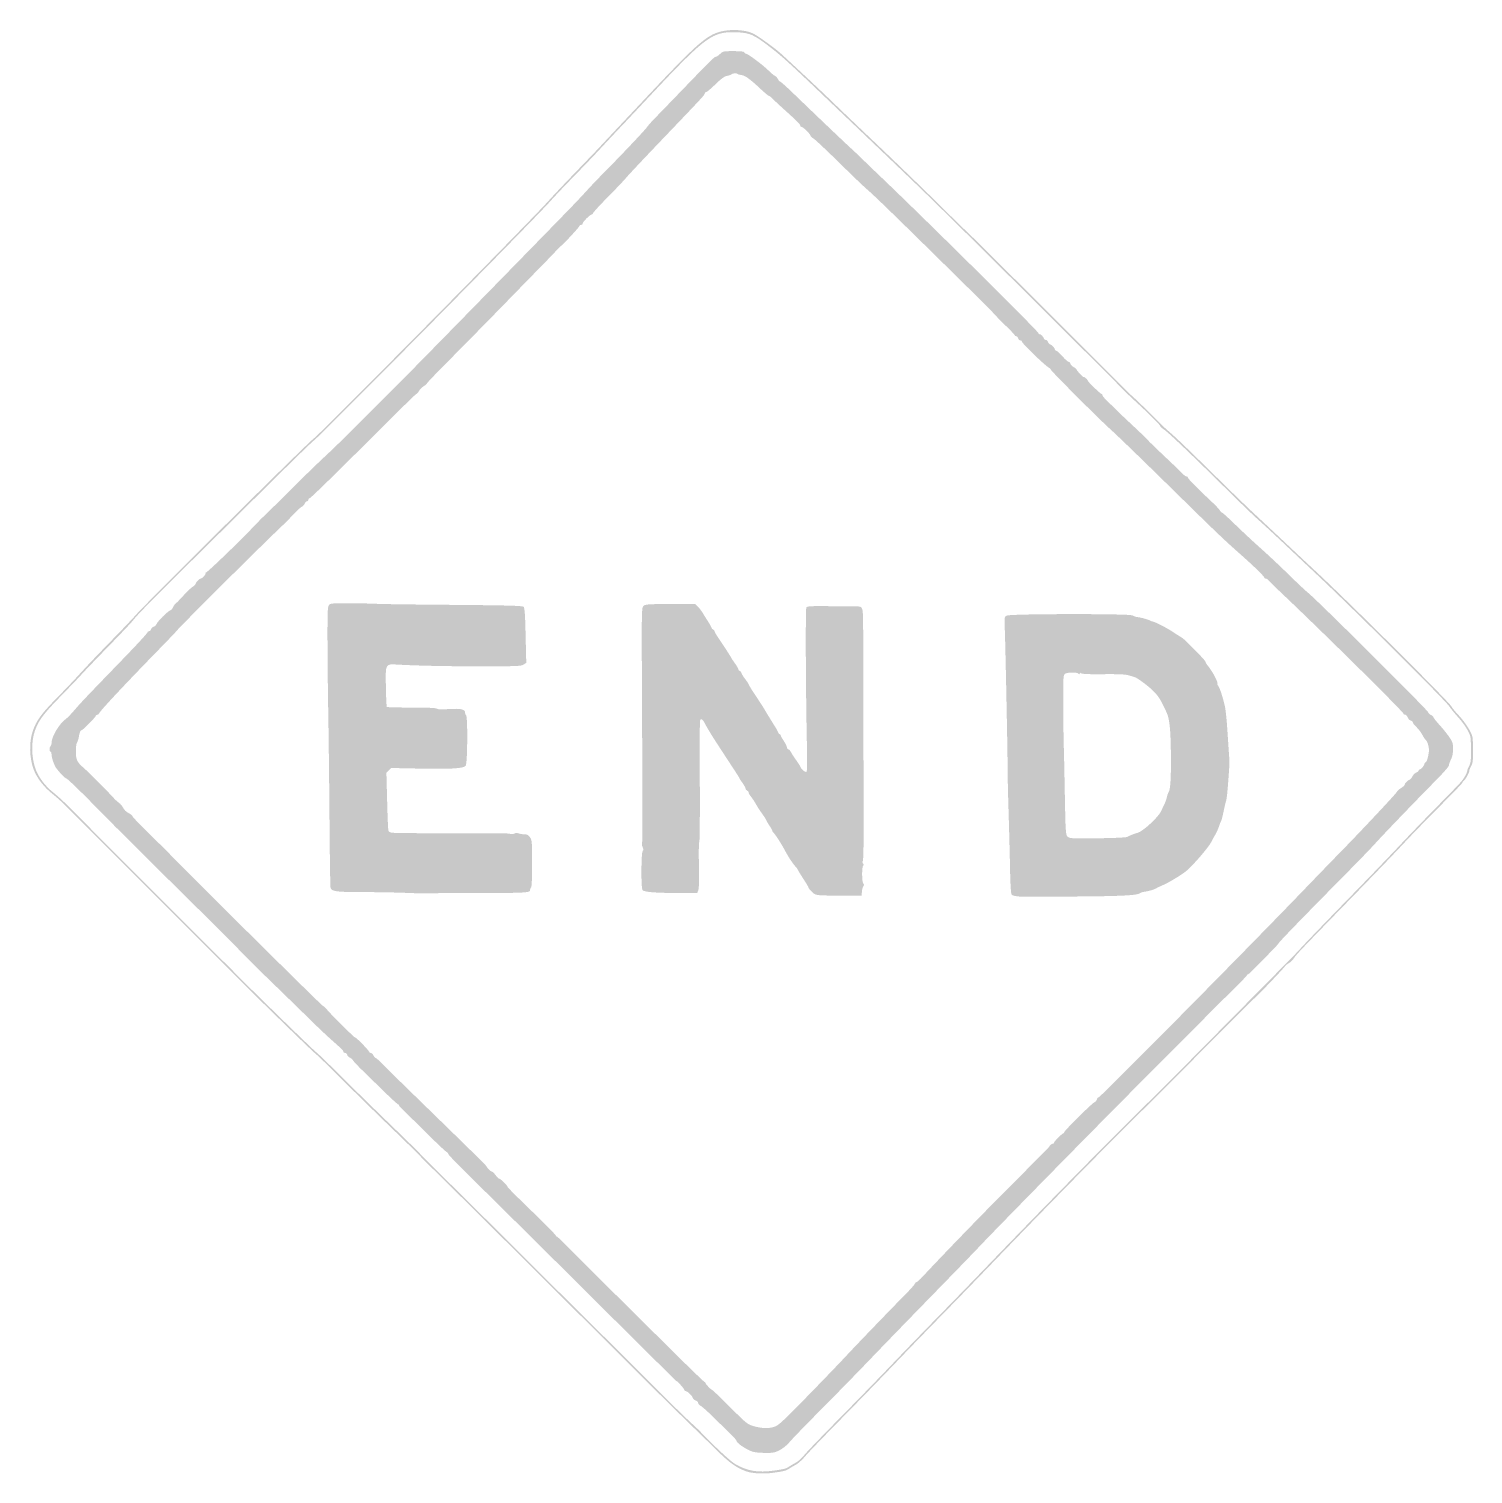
# Model space of a CAD drawing. Header units: inches. Extents: x -21.2 to 21.2, y -21.2 to 21.2.
import ezdxf

# ---------------------------------------------------------------- set-up
doc = ezdxf.new("R2010")
doc.units = ezdxf.units.IN
doc.header["$MEASUREMENT"] = 0

msp = doc.modelspace()

# ---------------------------------------------------------------- hatches: boundary and pattern name
h = msp.add_hatch(color=7)
edge = h.paths.add_edge_path()
edge.add_spline(control_points=[(-0.157, -21.147), (-0.447, -21.046), (-0.65, -20.901), (-1.052, -20.503), (-1.273, -20.285), (-1.484, -20.078), (-1.522, -20.042), (-1.56, -20.006), (-1.651, -19.917), (-1.725, -19.845), (-1.799, -19.772), (-2.024, -19.553), (-2.225, -19.357), (-2.426, -19.161), (-2.884, -18.707), (-3.243, -18.348), (-3.601, -17.99), (-4.234, -17.359), (-4.649, -16.947), (-5.064, -16.535), (-6.033, -15.57), (-6.802, -14.804), (-7.572, -14.037), (-8.534, -13.082), (-8.942, -12.681), (-9.349, -12.28), (-9.725, -11.905), (-9.778, -11.848), (-9.83, -11.79), (-10.205, -11.423), (-10.611, -11.031), (-11.017, -10.64), (-11.666, -10.003), (-12.054, -9.616), (-12.442, -9.229), (-12.778, -8.901), (-12.802, -8.888), (-12.849, -8.862), (-14.442, -7.314), (-14.998, -6.753), (-15.542, -6.206), (-16.322, -5.426), (-18.211, -3.54), (-19.168, -2.585), (-20.034, -1.717), (-20.135, -1.612), (-20.236, -1.507), (-20.425, -1.336), (-20.555, -1.233), (-20.797, -1.041), (-21.006, -0.771), (-21.099, -0.53), (-21.231, -0.186), (-21.243, 0.293), (-21.126, 0.619), (-21.018, 0.923), (-20.881, 1.113), (-20.456, 1.547), (-20.231, 1.776), (-19.944, 2.076), (-19.819, 2.213), (-19.502, 2.56), (-19.314, 2.758), (-18.75, 3.338), (-18.479, 3.615), (-18.184, 3.927), (-18.092, 4.031), (-17.75, 4.417), (-13.012, 9.116), (-12.873, 9.207), (-12.714, 9.311), (-6.41, 15.692), (-5.955, 16.21), (-5.855, 16.324), (-5.5, 16.699), (-5.167, 17.044), (-4.834, 17.39), (-4.52, 17.717), (-4.47, 17.771), (-4.42, 17.826), (-4.207, 18.053), (-3.997, 18.277), (-3.787, 18.5), (-3.358, 18.956), (-3.045, 19.289), (-1.622, 20.802), (-1.33, 21.059), (-0.909, 21.168), (-0.615, 21.245), (-0.18, 21.219), (0.035, 21.112), (0.2, 21.03), (0.703, 20.664), (0.885, 20.495), (0.94, 20.443), (1.217, 20.186), (1.5, 19.923), (1.783, 19.66), (2.179, 19.285), (2.379, 19.091), (2.579, 18.897), (3.193, 18.31), (3.743, 17.788), (4.293, 17.265), (5.086, 16.497), (5.506, 16.081), (5.926, 15.665), (6.283, 15.316), (6.299, 15.307), (6.335, 15.284), (10.73, 10.907), (10.898, 10.726), (10.967, 10.652), (11.101, 10.523), (11.195, 10.44), (11.336, 10.315), (11.965, 9.701), (12.076, 9.58), (12.093, 9.561), (12.188, 9.475), (12.289, 9.387), (12.501, 9.202), (12.878, 8.839), (13.784, 7.946), (14.145, 7.591), (14.576, 7.175), (14.741, 7.021), (14.906, 6.868), (15.317, 6.484), (15.653, 6.167), (15.989, 5.85), (16.411, 5.455), (16.59, 5.288), (17.575, 4.372), (20.492, 1.466), (20.562, 1.332), (20.584, 1.289), (20.673, 1.18), (20.759, 1.089), (20.962, 0.876), (21.157, 0.57), (21.18, 0.429), (21.189, 0.368), (21.197, 0.175), (21.197, 0), (21.196, -0.257), (21.185, -0.339), (21.138, -0.424), (21.106, -0.483), (21.082, -0.541), (21.086, -0.554), (21.096, -0.59), (20.981, -0.802), (20.928, -0.847), (20.901, -0.868), (20.88, -0.897), (20.88, -0.911), (20.88, -0.925), (20.59, -1.227), (20.235, -1.582), (19.88, -1.937), (19.373, -2.459), (19.109, -2.743), (18.844, -3.026), (18.176, -3.721), (17.623, -4.288), (16.128, -5.823), (15.996, -5.962), (15.935, -6.062), (15.904, -6.113), (15.831, -6.182), (15.773, -6.217), (15.715, -6.251), (15.667, -6.29), (15.667, -6.303), (15.667, -6.327), (14.841, -7.192), (14.759, -7.254), (14.712, -7.289), (13.296, -8.709), (12.669, -9.349), (12.473, -9.549), (11.877, -10.142), (11.344, -10.667), (10.404, -11.593), (8.469, -13.565), (6.986, -15.108), (6.586, -15.524), (5.938, -16.192), (5.546, -16.592), (5.154, -16.992), (4.54, -17.626), (4.182, -18.001), (3.824, -18.376), (3.122, -19.099), (2.622, -19.607), (2.121, -20.115), (1.646, -20.61), (1.566, -20.706), (1.486, -20.802), (1.37, -20.908), (1.309, -20.942), (1.247, -20.976), (1.154, -21.031), (1.101, -21.064), (0.996, -21.131), (0.963, -21.139), (0.645, -21.185), (0.358, -21.226), (0.025, -21.21), (-0.157, -21.147)], knot_values=[0, 0, 0, 0, 1, 1, 1, 2, 2, 2, 3, 3, 3, 4, 4, 4, 5, 5, 5, 6, 6, 6, 7, 7, 7, 8, 8, 8, 9, 9, 9, 10, 10, 10, 11, 11, 11, 12, 12, 12, 13, 13, 13, 14, 14, 14, 15, 15, 15, 16, 16, 16, 17, 17, 17, 18, 18, 18, 19, 19, 19, 20, 20, 20, 21, 21, 21, 22, 22, 22, 23, 23, 23, 24, 24, 24, 25, 25, 25, 26, 26, 26, 27, 27, 27, 28, 28, 28, 29, 29, 29, 30, 30, 30, 31, 31, 31, 32, 32, 32, 33, 33, 33, 34, 34, 34, 35, 35, 35, 36, 36, 36, 37, 37, 37, 38, 38, 38, 39, 39, 39, 40, 40, 40, 41, 41, 41, 42, 42, 42, 43, 43, 43, 44, 44, 44, 45, 45, 45, 46, 46, 46, 47, 47, 47, 48, 48, 48, 49, 49, 49, 50, 50, 50, 51, 51, 51, 52, 52, 52, 53, 53, 53, 54, 54, 54, 55, 55, 55, 56, 56, 56, 57, 57, 57, 58, 58, 58, 59, 59, 59, 60, 60, 60, 61, 61, 61, 62, 62, 62, 63, 63, 63, 64, 64, 64, 65, 65, 65, 66, 66, 66, 67, 67, 67, 68, 68, 68, 69, 69, 69, 70, 70, 70, 70], degree=3, periodic=0)
edge = h.paths.add_edge_path(flags=0)
edge.add_spline(control_points=[(0.645, -21.124), (0.963, -21.079), (0.996, -21.07), (1.101, -21.003), (1.154, -20.97), (1.246, -20.916), (1.307, -20.882), (1.367, -20.849), (1.475, -20.75), (1.547, -20.662), (1.619, -20.573), (2.082, -20.092), (2.575, -19.592), (3.068, -19.092), (3.764, -18.376), (4.122, -18.001), (4.479, -17.626), (5.093, -16.992), (5.485, -16.592), (5.878, -16.192), (6.525, -15.524), (6.925, -15.108), (8.343, -13.631), (10.328, -11.608), (11.317, -10.633), (11.868, -10.089), (12.337, -9.626), (12.359, -9.603), (12.399, -9.56), (15.484, -6.439), (15.658, -6.264), (15.712, -6.211), (15.783, -6.14), (15.817, -6.106), (15.851, -6.073), (16.018, -5.896), (16.188, -5.712), (16.359, -5.529), (16.964, -4.902), (17.532, -4.318), (18.101, -3.735), (18.783, -3.026), (19.048, -2.743), (19.314, -2.459), (19.813, -1.941), (20.158, -1.591), (20.504, -1.241), (20.819, -0.914), (20.859, -0.864), (20.944, -0.758), (21.035, -0.588), (21.025, -0.554), (21.022, -0.541), (21.045, -0.483), (21.077, -0.424), (21.124, -0.339), (21.136, -0.257), (21.136, 0), (21.137, 0.175), (21.129, 0.368), (21.119, 0.43), (21.096, 0.571), (20.945, 0.812), (20.735, 1.042), (20.646, 1.14), (20.541, 1.27), (20.502, 1.33), (20.385, 1.512), (17.603, 4.279), (16.516, 5.295), (16.391, 5.412), (16.016, 5.765), (15.683, 6.08), (15.349, 6.395), (14.988, 6.73), (14.88, 6.824), (14.771, 6.918), (14.328, 7.346), (13.895, 7.775), (12.884, 8.774), (12.245, 9.382), (12.109, 9.475), (12.049, 9.515), (12.001, 9.561), (12.001, 9.576), (12.001, 9.609), (11.675, 9.933), (11.286, 10.288), (11.14, 10.422), (10.951, 10.604), (10.867, 10.693), (10.652, 10.918), (6.488, 15.063), (5.715, 15.82), (4.74, 16.775), (5.093, 16.436), (2.152, 19.243), (1.06, 20.285), (0.885, 20.444), (0.485, 20.75), (0.064, 21.073), (-0.063, 21.129), (-0.419, 21.145), (-1.15, 21.18), (-1.337, 21.044), (-2.982, 19.289), (-3.294, 18.956), (-3.711, 18.512), (-3.909, 18.304), (-4.106, 18.096), (-4.361, 17.823), (-4.476, 17.698), (-4.59, 17.573), (-4.917, 17.232), (-5.201, 16.94), (-5.486, 16.649), (-5.799, 16.319), (-5.897, 16.207), (-6.363, 15.678), (-12.709, 9.254), (-12.87, 9.148), (-12.915, 9.119), (-13.595, 8.456), (-14.38, 7.676), (-15.166, 6.896), (-16.176, 5.897), (-16.625, 5.455), (-17.51, 4.585), (-18.11, 3.971), (-18.183, 3.862), (-18.208, 3.824), (-18.522, 3.493), (-18.88, 3.125), (-19.238, 2.758), (-19.596, 2.385), (-19.675, 2.297), (-19.753, 2.209), (-20.04, 1.909), (-20.311, 1.631), (-20.82, 1.11), (-20.956, 0.927), (-21.066, 0.619), (-21.182, 0.293), (-21.171, -0.186), (-21.038, -0.53), (-20.952, -0.753), (-20.754, -1.015), (-20.549, -1.176), (-20.439, -1.262), (-20.244, -1.439), (-20.115, -1.568), (-19.986, -1.697), (-19.358, -2.328), (-18.72, -2.97), (-18.082, -3.612), (-17.049, -4.645), (-16.424, -5.265), (-15.8, -5.886), (-15.192, -6.493), (-15.073, -6.614), (-14.658, -7.038), (-12.845, -8.803), (-12.798, -8.83), (-12.772, -8.844), (-12.447, -9.158), (-12.077, -9.527), (-11.707, -9.896), (-11.058, -10.532), (-10.635, -10.94), (-10.212, -11.348), (-9.811, -11.742), (-9.744, -11.815), (-9.677, -11.889), (-9.302, -12.264), (-8.911, -12.649), (-8.52, -13.034), (-7.57, -13.976), (-6.801, -14.743), (-6.032, -15.51), (-5.05, -16.487), (-4.618, -16.914), (-4.187, -17.341), (-3.557, -17.968), (-3.219, -18.308), (-2.525, -19.005), (-1.925, -19.594), (-1.725, -19.774), (-1.652, -19.841), (-1.564, -19.924), (-1.53, -19.959), (-1.098, -20.412), (-0.621, -20.855), (-0.477, -20.937), (-0.125, -21.137), (0.189, -21.189), (0.645, -21.124)], knot_values=[0, 0, 0, 0, 1, 1, 1, 2, 2, 2, 3, 3, 3, 4, 4, 4, 5, 5, 5, 6, 6, 6, 7, 7, 7, 8, 8, 8, 9, 9, 9, 10, 10, 10, 11, 11, 11, 12, 12, 12, 13, 13, 13, 14, 14, 14, 15, 15, 15, 16, 16, 16, 17, 17, 17, 18, 18, 18, 19, 19, 19, 20, 20, 20, 21, 21, 21, 22, 22, 22, 23, 23, 23, 24, 24, 24, 25, 25, 25, 26, 26, 26, 27, 27, 27, 28, 28, 28, 29, 29, 29, 30, 30, 30, 31, 31, 31, 32, 32, 32, 33, 33, 33, 34, 34, 34, 35, 35, 35, 36, 36, 36, 37, 37, 37, 38, 38, 38, 39, 39, 39, 40, 40, 40, 41, 41, 41, 42, 42, 42, 43, 43, 43, 44, 44, 44, 45, 45, 45, 46, 46, 46, 47, 47, 47, 48, 48, 48, 49, 49, 49, 50, 50, 50, 51, 51, 51, 52, 52, 52, 53, 53, 53, 54, 54, 54, 55, 55, 55, 56, 56, 56, 57, 57, 57, 58, 58, 58, 59, 59, 59, 60, 60, 60, 61, 61, 61, 62, 62, 62, 63, 63, 63, 64, 64, 64, 65, 65, 65, 65], degree=3, periodic=0)
h = msp.add_hatch(color=7)
edge = h.paths.add_edge_path()
edge.add_spline(control_points=[(0.015, -20.565), (-0.21, -20.478), (-0.455, -20.306), (-0.455, -20.235), (-0.455, -20.22), (-0.581, -20.086), (-0.735, -19.937), (-0.889, -19.788), (-1.111, -19.572), (-1.227, -19.458), (-1.344, -19.344), (-1.47, -19.235), (-1.508, -19.216), (-1.545, -19.196), (-1.576, -19.16), (-1.576, -19.136), (-1.576, -19.111), (-1.61, -19.077), (-1.652, -19.062), (-1.693, -19.046), (-1.727, -19.018), (-1.727, -18.999), (-1.727, -18.951), (-1.886, -18.789), (-1.933, -18.789), (-1.954, -18.789), (-1.98, -18.765), (-1.991, -18.736), (-2.009, -18.687), (-2.194, -18.486), (-2.221, -18.486), (-2.227, -18.486), (-3.336, -17.388), (-4.685, -16.045), (-6.033, -14.703), (-7.536, -13.214), (-8.023, -12.736), (-8.511, -12.258), (-8.91, -11.851), (-8.91, -11.831), (-8.91, -11.812), (-8.945, -11.772), (-8.988, -11.744), (-9.03, -11.716), (-9.294, -11.466), (-9.573, -11.188), (-9.853, -10.91), (-10.145, -10.623), (-10.223, -10.551), (-10.3, -10.478), (-10.364, -10.407), (-10.364, -10.392), (-10.364, -10.377), (-10.375, -10.364), (-10.389, -10.364), (-10.403, -10.364), (-10.586, -10.197), (-10.795, -9.993), (-11.004, -9.789), (-11.289, -9.511), (-11.429, -9.375), (-11.568, -9.24), (-11.697, -9.104), (-11.715, -9.072), (-11.733, -9.041), (-11.777, -9.003), (-11.812, -8.986), (-11.847, -8.97), (-11.882, -8.933), (-11.89, -8.903), (-11.898, -8.873), (-11.926, -8.849), (-11.952, -8.849), (-11.979, -8.849), (-12.001, -8.833), (-12.001, -8.815), (-12.001, -8.778), (-12.009, -8.769), (-12.379, -8.44), (-12.51, -8.324), (-12.789, -8.058), (-13.001, -7.849), (-13.212, -7.641), (-13.702, -7.163), (-14.089, -6.788), (-14.477, -6.413), (-14.816, -6.079), (-14.844, -6.046), (-14.915, -5.961), (-16.337, -4.541), (-17.153, -3.74), (-17.528, -3.372), (-17.952, -2.949), (-18.096, -2.801), (-18.241, -2.652), (-18.418, -2.476), (-18.49, -2.409), (-18.563, -2.342), (-18.943, -1.96), (-19.334, -1.56), (-19.726, -1.16), (-20.085, -0.813), (-20.132, -0.789), (-20.21, -0.749), (-20.273, -0.686), (-20.431, -0.491), (-20.494, -0.414), (-20.577, -0.176), (-20.577, -0.075), (-20.577, -0.034), (-20.59, 0), (-20.607, 0), (-20.647, 0), (-20.647, 0.142), (-20.607, 0.167), (-20.59, 0.177), (-20.577, 0.224), (-20.577, 0.271), (-20.577, 0.445), (-20.337, 0.846), (-20.166, 0.958), (-20.125, 0.986), (-20.007, 1.105), (-19.906, 1.224), (-19.714, 1.448), (-19.588, 1.581), (-18.455, 2.752), (-18.08, 3.14), (-17.769, 3.477), (-17.764, 3.502), (-17.758, 3.526), (-17.735, 3.546), (-17.713, 3.546), (-17.69, 3.546), (-17.663, 3.571), (-17.653, 3.603), (-17.643, 3.635), (-17.609, 3.667), (-17.576, 3.676), (-17.543, 3.684), (-17.504, 3.723), (-17.488, 3.762), (-17.455, 3.844), (-17.163, 4.131), (-17.084, 4.161), (-17.054, 4.172), (-17.018, 4.214), (-17.002, 4.255), (-16.987, 4.295), (-16.956, 4.34), (-16.934, 4.354), (-16.913, 4.368), (-16.808, 4.474), (-16.702, 4.591), (-16.596, 4.708), (-16.473, 4.825), (-16.429, 4.851), (-16.385, 4.878), (-16.349, 4.912), (-16.349, 4.927), (-16.348, 4.969), (-16.235, 5.091), (-16.196, 5.091), (-16.149, 5.091), (-16.026, 5.228), (-16.051, 5.253), (-16.062, 5.264), (-16.055, 5.273), (-16.035, 5.273), (-15.996, 5.273), (-14.974, 6.259), (-14.653, 6.606), (-14.552, 6.714), (-14.348, 6.919), (-14.199, 7.061), (-14.05, 7.203), (-13.696, 7.552), (-13.411, 7.838), (-13.127, 8.123), (-12.717, 8.52), (-12.501, 8.72), (-12.284, 8.92), (-11.698, 9.496), (-11.198, 10.001), (-10.698, 10.505), (-10.231, 10.974), (-10.16, 11.043), (-9.992, 11.205), (-5.542, 15.756), (-5.223, 16.092), (-5.088, 16.233), (-4.897, 16.438), (-4.8, 16.545), (-4.702, 16.653), (-4.492, 16.872), (-4.334, 17.032), (-3.835, 17.534), (-3.11, 18.302), (-3.077, 18.361), (-3.06, 18.393), (-2.928, 18.54), (-2.783, 18.687), (-2.639, 18.835), (-2.298, 19.187), (-2.026, 19.47), (-1.204, 20.323), (-1.1, 20.425), (-1.059, 20.425), (-1.037, 20.425), (-0.979, 20.463), (-0.932, 20.509), (-0.848, 20.588), (-0.831, 20.592), (-0.539, 20.592), (-0.321, 20.592), (-0.229, 20.581), (-0.22, 20.554), (-0.213, 20.533), (-0.189, 20.516), (-0.167, 20.516), (-0.114, 20.516), (0.346, 20.171), (0.499, 20.016), (0.565, 19.949), (0.647, 19.881), (0.681, 19.864), (0.715, 19.847), (0.756, 19.803), (0.772, 19.766), (0.789, 19.728), (0.815, 19.698), (0.831, 19.698), (0.847, 19.698), (1.005, 19.558), (1.183, 19.387), (1.953, 18.645), (2.728, 17.906), (2.924, 17.728), (3.041, 17.621), (3.197, 17.473), (3.271, 17.399), (3.345, 17.325), (3.564, 17.114), (3.756, 16.931), (5.078, 15.672), (8.425, 12.355), (8.425, 12.303), (8.425, 12.287), (8.439, 12.273), (8.457, 12.273), (8.499, 12.273), (8.559, 12.212), (8.585, 12.143), (8.597, 12.112), (8.62, 12.096), (8.636, 12.106), (8.653, 12.117), (8.683, 12.09), (8.702, 12.048), (8.722, 12.005), (8.753, 11.97), (8.771, 11.97), (8.811, 11.97), (8.91, 11.862), (8.91, 11.818), (8.91, 11.802), (8.927, 11.788), (8.947, 11.788), (8.968, 11.788), (9.051, 11.713), (9.131, 11.621), (9.211, 11.53), (9.297, 11.455), (9.321, 11.455), (9.345, 11.455), (9.364, 11.434), (9.364, 11.408), (9.364, 11.382), (9.405, 11.338), (9.455, 11.31), (9.505, 11.281), (9.546, 11.247), (9.546, 11.234), (9.546, 11.221), (9.594, 11.161), (9.652, 11.1), (9.71, 11.04), (9.758, 11), (9.758, 11.011), (9.758, 11.021), (9.785, 11.007), (9.819, 10.978), (9.852, 10.95), (9.879, 10.916), (9.879, 10.902), (9.879, 10.872), (10.25, 10.516), (10.281, 10.516), (10.293, 10.516), (10.304, 10.499), (10.304, 10.478), (10.304, 10.457), (10.396, 10.353), (10.508, 10.248), (10.621, 10.142), (10.733, 10.033), (10.758, 10.007), (10.783, 9.98), (10.877, 9.889), (10.966, 9.805), (11.4, 9.398), (11.502, 9.301), (11.522, 9.28), (11.534, 9.268), (11.597, 9.203), (11.661, 9.137), (11.725, 9.07), (11.959, 8.845), (12.18, 8.637), (12.402, 8.428), (12.618, 8.22), (12.661, 8.175), (12.703, 8.129), (12.756, 8.091), (12.778, 8.091), (12.801, 8.091), (12.819, 8.076), (12.819, 8.056), (12.819, 8.025), (13.08, 7.76), (13.557, 7.31), (13.651, 7.221), (13.742, 7.122), (13.759, 7.09), (13.776, 7.057), (13.803, 7.031), (13.819, 7.031), (13.834, 7.031), (14.014, 6.867), (14.219, 6.667), (14.424, 6.468), (14.755, 6.159), (14.955, 5.982), (15.155, 5.804), (15.523, 5.46), (15.771, 5.216), (16.02, 4.972), (16.272, 4.735), (16.332, 4.688), (16.581, 4.493), (19.88, 1.212), (19.88, 1.159), (19.88, 1.138), (19.914, 1.104), (19.956, 1.085), (19.997, 1.066), (20.032, 1.036), (20.032, 1.018), (20.032, 1), (20.108, 0.903), (20.199, 0.803), (20.291, 0.703), (20.42, 0.544), (20.487, 0.449), (20.596, 0.292), (20.607, 0.259), (20.607, 0.084), (20.607, -0.049), (20.588, -0.145), (20.546, -0.227), (20.513, -0.293), (20.486, -0.37), (20.486, -0.4), (20.486, -0.43), (20.319, -0.622), (20.115, -0.828), (19.605, -1.342), (18.532, -2.457), (18.315, -2.7), (18.217, -2.81), (17.855, -3.185), (17.511, -3.533), (16.203, -4.858), (15.536, -5.545), (15.489, -5.617), (15.462, -5.658), (15.379, -5.752), (15.304, -5.826), (15.229, -5.9), (15.152, -5.979), (15.133, -6.003), (15.115, -6.026), (15.046, -6.095), (14.982, -6.155), (14.917, -6.216), (14.804, -6.328), (14.731, -6.405), (14.658, -6.483), (14.586, -6.546), (14.572, -6.546), (14.558, -6.546), (14.546, -6.558), (14.546, -6.572), (14.546, -6.586), (14.318, -6.822), (14.039, -7.095), (13.759, -7.368), (13.401, -7.726), (13.243, -7.89), (13.085, -8.054), (12.406, -8.736), (11.734, -9.405), (10.603, -10.532), (7.265, -13.928), (6.712, -14.514), (6.579, -14.655), (6.197, -15.051), (5.864, -15.393), (4.436, -16.859), (3.979, -17.33), (3.364, -17.971), (3.005, -18.344), (2.385, -18.978), (1.985, -19.38), (1.585, -19.783), (1.195, -20.186), (1.118, -20.276), (1.033, -20.377), (0.915, -20.473), (0.815, -20.524), (0.67, -20.597), (0.619, -20.607), (0.378, -20.603), (0.229, -20.602), (0.065, -20.584), (0.015, -20.565)], knot_values=[0, 0, 0, 0, 1, 1, 1, 2, 2, 2, 3, 3, 3, 4, 4, 4, 5, 5, 5, 6, 6, 6, 7, 7, 7, 8, 8, 8, 9, 9, 9, 10, 10, 10, 11, 11, 11, 12, 12, 12, 13, 13, 13, 14, 14, 14, 15, 15, 15, 16, 16, 16, 17, 17, 17, 18, 18, 18, 19, 19, 19, 20, 20, 20, 21, 21, 21, 22, 22, 22, 23, 23, 23, 24, 24, 24, 25, 25, 25, 26, 26, 26, 27, 27, 27, 28, 28, 28, 29, 29, 29, 30, 30, 30, 31, 31, 31, 32, 32, 32, 33, 33, 33, 34, 34, 34, 35, 35, 35, 36, 36, 36, 37, 37, 37, 38, 38, 38, 39, 39, 39, 40, 40, 40, 41, 41, 41, 42, 42, 42, 43, 43, 43, 44, 44, 44, 45, 45, 45, 46, 46, 46, 47, 47, 47, 48, 48, 48, 49, 49, 49, 50, 50, 50, 51, 51, 51, 52, 52, 52, 53, 53, 53, 54, 54, 54, 55, 55, 55, 56, 56, 56, 57, 57, 57, 58, 58, 58, 59, 59, 59, 60, 60, 60, 61, 61, 61, 62, 62, 62, 63, 63, 63, 64, 64, 64, 65, 65, 65, 66, 66, 66, 67, 67, 67, 68, 68, 68, 69, 69, 69, 70, 70, 70, 71, 71, 71, 72, 72, 72, 73, 73, 73, 74, 74, 74, 75, 75, 75, 76, 76, 76, 77, 77, 77, 78, 78, 78, 79, 79, 79, 80, 80, 80, 81, 81, 81, 82, 82, 82, 83, 83, 83, 84, 84, 84, 85, 85, 85, 86, 86, 86, 87, 87, 87, 88, 88, 88, 89, 89, 89, 90, 90, 90, 91, 91, 91, 92, 92, 92, 93, 93, 93, 94, 94, 94, 95, 95, 95, 96, 96, 96, 97, 97, 97, 98, 98, 98, 99, 99, 99, 100, 100, 100, 101, 101, 101, 102, 102, 102, 103, 103, 103, 104, 104, 104, 105, 105, 105, 106, 106, 106, 107, 107, 107, 108, 108, 108, 109, 109, 109, 110, 110, 110, 111, 111, 111, 112, 112, 112, 113, 113, 113, 114, 114, 114, 115, 115, 115, 116, 116, 116, 117, 117, 117, 118, 118, 118, 119, 119, 119, 120, 120, 120, 121, 121, 121, 122, 122, 122, 123, 123, 123, 124, 124, 124, 125, 125, 125, 126, 126, 126, 127, 127, 127, 128, 128, 128, 129, 129, 129, 130, 130, 130, 131, 131, 131, 132, 132, 132, 133, 133, 133, 134, 134, 134, 135, 135, 135, 136, 136, 136, 137, 137, 137, 138, 138, 138, 139, 139, 139, 140, 140, 140, 141, 141, 141, 142, 142, 142, 143, 143, 143, 144, 144, 144, 145, 145, 145, 145], degree=3, periodic=0)
edge = h.paths.add_edge_path(flags=0)
edge.add_spline(control_points=[(0.671, -19.833), (0.786, -19.794), (0.936, -19.654), (1.655, -18.917), (2.122, -18.438), (2.629, -17.91), (2.783, -17.743), (3.056, -17.448), (4.054, -16.412), (4.52, -15.939), (4.648, -15.81), (4.767, -15.676), (4.786, -15.641), (4.805, -15.606), (4.83, -15.58), (4.842, -15.584), (4.854, -15.588), (4.932, -15.518), (5.015, -15.429), (5.637, -14.76), (6.925, -13.431), (7.739, -12.619), (7.958, -12.401), (8.249, -12.108), (8.386, -11.967), (8.523, -11.827), (8.652, -11.698), (8.674, -11.679), (8.695, -11.66), (8.733, -11.616), (8.757, -11.58), (8.782, -11.545), (8.821, -11.516), (8.846, -11.516), (8.87, -11.516), (8.882, -11.509), (8.874, -11.5), (8.855, -11.481), (9.118, -11.213), (9.156, -11.213), (9.17, -11.213), (9.182, -11.197), (9.182, -11.179), (9.182, -11.136), (10.006, -10.319), (10.076, -10.293), (10.104, -10.282), (10.135, -10.246), (10.143, -10.212), (10.152, -10.179), (10.175, -10.152), (10.195, -10.152), (10.244, -10.152), (14.591, -5.757), (16.304, -3.974), (16.662, -3.602), (17.105, -3.144), (17.289, -2.957), (17.863, -2.371), (18.924, -1.241), (18.957, -1.178), (18.975, -1.145), (19.033, -1.092), (19.086, -1.06), (19.139, -1.027), (19.183, -0.987), (19.183, -0.97), (19.183, -0.931), (19.295, -0.818), (19.334, -0.818), (19.35, -0.818), (19.385, -0.777), (19.411, -0.726), (19.437, -0.675), (19.492, -0.621), (19.533, -0.605), (19.574, -0.59), (19.604, -0.565), (19.6, -0.549), (19.595, -0.534), (19.601, -0.523), (19.611, -0.526), (19.645, -0.533), (19.759, -0.417), (19.759, -0.376), (19.759, -0.354), (19.777, -0.325), (19.8, -0.312), (19.84, -0.288), (19.868, -0.2), (19.897, -0.004), (19.914, 0.109), (19.864, 0.301), (19.805, 0.349), (19.784, 0.365), (19.739, 0.434), (19.705, 0.5), (19.671, 0.567), (19.594, 0.668), (19.534, 0.726), (19.474, 0.783), (19.425, 0.846), (19.425, 0.866), (19.425, 0.886), (19.398, 0.909), (19.365, 0.918), (19.332, 0.926), (19.291, 0.969), (19.275, 1.012), (19.258, 1.056), (19.224, 1.091), (19.199, 1.091), (19.173, 1.091), (19.152, 1.104), (19.152, 1.119), (19.152, 1.174), (16.764, 3.535), (15.501, 4.729), (15.334, 4.886), (15.187, 5.032), (15.174, 5.053), (15.16, 5.074), (15.129, 5.091), (15.105, 5.091), (15.081, 5.091), (15.061, 5.104), (15.061, 5.119), (15.061, 5.159), (14.739, 5.472), (14.26, 5.894), (13.899, 6.213), (13.582, 6.516), (12.698, 7.385), (11.554, 8.51), (10.754, 9.286), (10.531, 9.486), (10.197, 9.787), (8.789, 11.197), (8.788, 11.231), (8.788, 11.249), (8.761, 11.276), (8.728, 11.291), (8.637, 11.333), (7.94, 12.004), (7.94, 12.051), (7.94, 12.073), (7.918, 12.092), (7.892, 12.092), (7.865, 12.092), (7.836, 12.119), (7.827, 12.152), (7.819, 12.185), (7.793, 12.213), (7.77, 12.213), (7.747, 12.213), (7.728, 12.225), (7.728, 12.24), (7.728, 12.254), (7.623, 12.367), (7.496, 12.49), (7.368, 12.612), (7.229, 12.753), (7.185, 12.802), (7.062, 12.941), (6.76, 13.242), (5.651, 14.334), (4.138, 15.824), (3.581, 16.364), (3.394, 16.523), (3.302, 16.601), (2.929, 16.959), (2.564, 17.319), (2.198, 17.678), (1.861, 17.996), (1.813, 18.024), (1.766, 18.052), (1.727, 18.088), (1.727, 18.105), (1.727, 18.149), (1.509, 18.365), (1.464, 18.365), (1.442, 18.365), (1.424, 18.383), (1.424, 18.406), (1.424, 18.444), (1.339, 18.528), (0.886, 18.936), (0.781, 19.03), (0.66, 19.145), (0.616, 19.19), (0.571, 19.236), (0.523, 19.274), (0.507, 19.274), (0.491, 19.274), (0.367, 19.378), (0.232, 19.505), (-0.053, 19.774), (-0.203, 19.88), (-0.315, 19.892), (-0.358, 19.896), (-0.403, 19.909), (-0.414, 19.92), (-0.444, 19.95), (-0.559, 19.945), (-0.592, 19.912), (-0.608, 19.896), (-0.669, 19.875), (-0.727, 19.865), (-0.804, 19.851), (-0.895, 19.786), (-1.064, 19.621), (-1.192, 19.496), (-1.312, 19.395), (-1.331, 19.395), (-1.35, 19.395), (-1.375, 19.369), (-1.387, 19.337), (-1.411, 19.276), (-1.437, 19.247), (-2.73, 17.895), (-3.192, 17.411), (-3.621, 16.955), (-3.683, 16.88), (-3.745, 16.805), (-3.988, 16.548), (-4.224, 16.31), (-4.459, 16.072), (-4.656, 15.857), (-4.662, 15.833), (-4.667, 15.809), (-4.687, 15.789), (-4.706, 15.789), (-4.754, 15.789), (-4.97, 15.573), (-4.97, 15.525), (-4.97, 15.503), (-4.99, 15.486), (-5.015, 15.486), (-5.04, 15.486), (-5.061, 15.473), (-5.061, 15.458), (-5.061, 15.429), (-5.482, 14.971), (-5.605, 14.867), (-5.646, 14.832), (-5.714, 14.765), (-5.757, 14.717), (-5.799, 14.669), (-6.004, 14.456), (-6.212, 14.244), (-6.421, 14.031), (-6.939, 13.5), (-7.364, 13.063), (-7.789, 12.627), (-8.454, 11.951), (-8.841, 11.561), (-9.229, 11.172), (-9.546, 10.841), (-9.546, 10.827), (-9.546, 10.813), (-9.586, 10.778), (-9.636, 10.748), (-9.685, 10.719), (-9.749, 10.655), (-9.779, 10.606), (-9.808, 10.556), (-9.845, 10.516), (-9.86, 10.516), (-9.876, 10.516), (-10.576, 9.827), (-11.417, 8.985), (-12.258, 8.144), (-12.965, 7.455), (-12.989, 7.455), (-13.012, 7.455), (-13.031, 7.434), (-13.031, 7.409), (-13.031, 7.384), (-13.048, 7.364), (-13.069, 7.364), (-13.09, 7.364), (-13.121, 7.334), (-13.137, 7.296), (-13.154, 7.259), (-13.195, 7.215), (-13.23, 7.198), (-13.264, 7.181), (-13.373, 7.08), (-13.472, 6.975), (-13.571, 6.869), (-13.705, 6.732), (-13.769, 6.672), (-14.419, 6.057), (-16.858, 3.629), (-16.911, 3.544), (-16.921, 3.528), (-17.126, 3.314), (-17.366, 3.067), (-18.375, 2.034), (-19.164, 1.192), (-19.177, 1.133), (-19.183, 1.11), (-19.207, 1.091), (-19.23, 1.091), (-19.254, 1.091), (-19.274, 1.078), (-19.274, 1.063), (-19.274, 1.026), (-19.657, 0.636), (-19.694, 0.636), (-19.728, 0.636), (-19.755, 0.569), (-19.778, 0.427), (-19.787, 0.367), (-19.81, 0.3), (-19.828, 0.277), (-19.847, 0.255), (-19.863, 0.139), (-19.863, 0.02), (-19.865, -0.218), (-19.821, -0.315), (-19.653, -0.453), (-19.555, -0.533), (-18.885, -1.204), (-18.757, -1.351), (-18.714, -1.4), (-18.642, -1.466), (-18.597, -1.497), (-18.551, -1.529), (-18.494, -1.599), (-18.469, -1.651), (-18.443, -1.706), (-18.377, -1.769), (-18.317, -1.798), (-18.259, -1.826), (-18.203, -1.872), (-18.192, -1.902), (-18.181, -1.931), (-17.946, -2.175), (-17.67, -2.444), (-17.394, -2.714), (-17.154, -2.95), (-17.137, -2.969), (-16.983, -3.151), (-12.643, -7.455), (-12.615, -7.455), (-12.6, -7.455), (-12.511, -7.542), (-12.417, -7.648), (-12.323, -7.753), (-12.148, -7.934), (-12.028, -8.049), (-11.908, -8.164), (-11.779, -8.289), (-11.743, -8.326), (-11.706, -8.364), (-11.666, -8.394), (-11.655, -8.394), (-11.621, -8.394), (-11.243, -8.782), (-11.243, -8.817), (-11.243, -8.835), (-11.222, -8.849), (-11.197, -8.849), (-11.172, -8.849), (-11.135, -8.883), (-11.116, -8.925), (-11.097, -8.966), (-11.067, -9), (-11.049, -9), (-11.031, -9), (-10.934, -9.086), (-10.834, -9.19), (-10.733, -9.294), (-10.399, -9.625), (-10.091, -9.925), (-8.186, -11.78), (-7.789, -12.17), (-7.789, -12.19), (-7.788, -12.223), (-7.672, -12.334), (-7.638, -12.334), (-7.622, -12.334), (-7.573, -12.382), (-7.529, -12.44), (-7.484, -12.498), (-7.435, -12.546), (-7.42, -12.546), (-7.384, -12.546), (-7.182, -12.74), (-7.182, -12.775), (-7.182, -12.789), (-7.029, -12.949), (-6.841, -13.131), (-6.074, -13.877), (-5.758, -14.194), (-5.758, -14.218), (-5.758, -14.232), (-5.746, -14.243), (-5.732, -14.243), (-5.717, -14.243), (-5.571, -14.382), (-5.406, -14.552), (-5.241, -14.722), (-4.767, -15.196), (-4.352, -15.605), (-3.937, -16.014), (-3.107, -16.837), (-2.508, -17.433), (-1.908, -18.029), (-1.405, -18.516), (-1.39, -18.516), (-1.376, -18.516), (-1.364, -18.529), (-1.364, -18.544), (-1.364, -18.576), (-1.188, -18.759), (-1.157, -18.759), (-1.146, -18.759), (-0.91, -18.985), (-0.633, -19.262), (-0.144, -19.751), (-0.124, -19.767), (0.064, -19.819), (0.31, -19.888), (0.498, -19.892), (0.671, -19.833)], knot_values=[0, 0, 0, 0, 1, 1, 1, 2, 2, 2, 3, 3, 3, 4, 4, 4, 5, 5, 5, 6, 6, 6, 7, 7, 7, 8, 8, 8, 9, 9, 9, 10, 10, 10, 11, 11, 11, 12, 12, 12, 13, 13, 13, 14, 14, 14, 15, 15, 15, 16, 16, 16, 17, 17, 17, 18, 18, 18, 19, 19, 19, 20, 20, 20, 21, 21, 21, 22, 22, 22, 23, 23, 23, 24, 24, 24, 25, 25, 25, 26, 26, 26, 27, 27, 27, 28, 28, 28, 29, 29, 29, 30, 30, 30, 31, 31, 31, 32, 32, 32, 33, 33, 33, 34, 34, 34, 35, 35, 35, 36, 36, 36, 37, 37, 37, 38, 38, 38, 39, 39, 39, 40, 40, 40, 41, 41, 41, 42, 42, 42, 43, 43, 43, 44, 44, 44, 45, 45, 45, 46, 46, 46, 47, 47, 47, 48, 48, 48, 49, 49, 49, 50, 50, 50, 51, 51, 51, 52, 52, 52, 53, 53, 53, 54, 54, 54, 55, 55, 55, 56, 56, 56, 57, 57, 57, 58, 58, 58, 59, 59, 59, 60, 60, 60, 61, 61, 61, 62, 62, 62, 63, 63, 63, 64, 64, 64, 65, 65, 65, 66, 66, 66, 67, 67, 67, 68, 68, 68, 69, 69, 69, 70, 70, 70, 71, 71, 71, 72, 72, 72, 73, 73, 73, 74, 74, 74, 75, 75, 75, 76, 76, 76, 77, 77, 77, 78, 78, 78, 79, 79, 79, 80, 80, 80, 81, 81, 81, 82, 82, 82, 83, 83, 83, 84, 84, 84, 85, 85, 85, 86, 86, 86, 87, 87, 87, 88, 88, 88, 89, 89, 89, 90, 90, 90, 91, 91, 91, 92, 92, 92, 93, 93, 93, 94, 94, 94, 95, 95, 95, 96, 96, 96, 97, 97, 97, 98, 98, 98, 99, 99, 99, 100, 100, 100, 101, 101, 101, 102, 102, 102, 103, 103, 103, 104, 104, 104, 105, 105, 105, 106, 106, 106, 107, 107, 107, 108, 108, 108, 109, 109, 109, 110, 110, 110, 111, 111, 111, 112, 112, 112, 113, 113, 113, 114, 114, 114, 115, 115, 115, 116, 116, 116, 117, 117, 117, 118, 118, 118, 119, 119, 119, 120, 120, 120, 121, 121, 121, 122, 122, 122, 123, 123, 123, 124, 124, 124, 125, 125, 125, 126, 126, 126, 127, 127, 127, 128, 128, 128, 129, 129, 129, 130, 130, 130, 131, 131, 131, 132, 132, 132, 133, 133, 133, 134, 134, 134, 135, 135, 135, 136, 136, 136, 137, 137, 137, 138, 138, 138, 139, 139, 139, 140, 140, 140, 141, 141, 141, 142, 142, 142, 142], degree=3, periodic=0)
h = msp.add_hatch(color=7)
edge = h.paths.add_edge_path()
edge.add_spline(control_points=[(-10.182, -4.144), (-10.491, -4.132), (-11.064, -4.122), (-11.457, -4.122), (-12.217, -4.122), (-12.354, -4.103), (-12.379, -3.99), (-12.388, -3.954), (-12.401, -3.072), (-12.409, -2.03), (-12.417, -0.989), (-12.433, 0.395), (-12.444, 1.046), (-12.456, 1.696), (-12.467, 2.687), (-12.468, 3.249), (-12.47, 4.158), (-12.465, 4.276), (-12.42, 4.321), (-12.377, 4.364), (-12.291, 4.37), (-11.779, 4.366), (-11.454, 4.363), (-11.108, 4.356), (-11.011, 4.349), (-10.913, 4.342), (-9.913, 4.328), (-8.789, 4.319), (-7.161, 4.305), (-6.735, 4.293), (-6.704, 4.262), (-6.674, 4.232), (-6.659, 4.02), (-6.646, 3.418)], knot_values=[0, 0, 0, 0, 1, 1, 1, 2, 2, 2, 3, 3, 3, 4, 4, 4, 5, 5, 5, 6, 6, 6, 7, 7, 7, 8, 8, 8, 9, 9, 9, 10, 10, 10, 11, 11, 11, 11], degree=3, periodic=0)
edge.add_line((-6.646, 3.418), (-6.627, 2.614))
edge.add_line((-6.627, 2.614), (-6.704, 2.564))
edge.add_spline(control_points=[(-6.704, 2.564), (-6.771, 2.519), (-6.909, 2.513), (-7.891, 2.513), (-8.946, 2.512), (-9.769, 2.529), (-10.384, 2.562), (-10.78, 2.584), (-10.764, 2.612), (-10.752, 1.908), (-10.747, 1.595), (-10.734, 1.33), (-10.724, 1.32), (-10.714, 1.309), (-10.384, 1.301), (-9.99, 1.301), (-9.51, 1.301), (-9.269, 1.29), (-9.255, 1.268), (-9.241, 1.246), (-9.132, 1.242), (-8.913, 1.256), (-8.556, 1.279), (-8.425, 1.252), (-8.425, 1.154), (-8.425, 1.121), (-8.411, 1.086), (-8.394, 1.076), (-8.344, 1.045), (-8.354, -0.339), (-8.405, -0.408), (-8.465, -0.49), (-8.85, -0.513), (-9.806, -0.492)], knot_values=[0, 0, 0, 0, 1, 1, 1, 2, 2, 2, 3, 3, 3, 4, 4, 4, 5, 5, 5, 6, 6, 6, 7, 7, 7, 8, 8, 8, 9, 9, 9, 10, 10, 10, 11, 11, 11, 11], degree=3, periodic=0)
edge.add_line((-9.806, -0.492), (-10.597, -0.475))
edge.add_line((-10.597, -0.475), (-10.667, -0.545))
edge.add_line((-10.667, -0.545), (-10.737, -0.615))
edge.add_line((-10.737, -0.615), (-10.715, -1.446))
edge.add_spline(control_points=[(-10.715, -1.446), (-10.704, -1.903), (-10.687, -2.295), (-10.678, -2.318), (-10.67, -2.34), (-10.631, -2.366), (-10.592, -2.376), (-10.553, -2.386), (-9.78, -2.394), (-8.874, -2.393), (-7.969, -2.393), (-7.221, -2.394), (-7.212, -2.395), (-7.097, -2.419), (-6.971, -2.419), (-6.956, -2.396), (-6.944, -2.377), (-6.911, -2.376), (-6.861, -2.395), (-6.819, -2.411), (-6.738, -2.424), (-6.682, -2.424), (-6.604, -2.424), (-6.565, -2.445), (-6.518, -2.512), (-6.459, -2.595), (-6.455, -2.641), (-6.455, -3.283), (-6.455, -3.706), (-6.466, -3.973), (-6.485, -3.985), (-6.502, -3.995), (-6.515, -4.029), (-6.515, -4.059), (-6.515, -4.143), (-6.623, -4.149), (-8.178, -4.15), (-8.95, -4.151), (-9.591, -4.155), (-9.602, -4.159), (-9.613, -4.164), (-9.874, -4.157), (-10.182, -4.144)], knot_values=[0, 0, 0, 0, 1, 1, 1, 2, 2, 2, 3, 3, 3, 4, 4, 4, 5, 5, 5, 6, 6, 6, 7, 7, 7, 8, 8, 8, 9, 9, 9, 10, 10, 10, 11, 11, 11, 12, 12, 12, 13, 13, 13, 14, 14, 14, 14], degree=3, periodic=0)
h = msp.add_hatch(color=7)
edge = h.paths.add_edge_path()
edge.add_spline(control_points=[(2.091, -4.219), (1.883, -4.21), (1.855, -4.201), (1.765, -4.114), (1.711, -4.062), (1.667, -4.006), (1.667, -3.991), (1.667, -3.975), (1.607, -3.872), (1.534, -3.762), (1.462, -3.651), (1.385, -3.527), (1.363, -3.485), (1.342, -3.443), (1.316, -3.402), (1.306, -3.394), (1.245, -3.343), (1.084, -3.106), (0.988, -2.924), (0.868, -2.697), (0.666, -2.385), (0.629, -2.369), (0.616, -2.363), (0.606, -2.345), (0.606, -2.328), (0.606, -2.311), (0.565, -2.236), (0.515, -2.162), (0.465, -2.088), (0.424, -2.018), (0.424, -2.006), (0.424, -1.994), (0.37, -1.91), (0.304, -1.818), (0.238, -1.727), (0.154, -1.597), (0.118, -1.53), (0.082, -1.464), (0.02, -1.371), (-0.019, -1.323), (-0.059, -1.276), (-0.091, -1.22), (-0.091, -1.198), (-0.091, -1.176), (-0.111, -1.15), (-0.136, -1.141), (-0.161, -1.131), (-0.182, -1.104), (-0.182, -1.081), (-0.182, -1.058), (-0.223, -0.983), (-0.273, -0.914), (-0.323, -0.845), (-0.364, -0.782), (-0.364, -0.775), (-0.364, -0.768), (-0.435, -0.652), (-0.523, -0.519), (-0.805, -0.089), (-1.105, 0.372), (-1.136, 0.421), (-1.272, 0.643), (-1.353, 0.78), (-1.392, 0.859), (-1.448, 0.968), (-1.502, 0.993), (-1.521, 0.918), (-1.529, 0.888), (-1.531, 0.077), (-1.527, -0.885), (-1.522, -1.847), (-1.529, -2.641), (-1.542, -2.65), (-1.556, -2.658), (-1.561, -2.962), (-1.553, -3.325), (-1.544, -3.758), (-1.55, -4.014), (-1.572, -4.068)], knot_values=[0, 0, 0, 0, 1, 1, 1, 2, 2, 2, 3, 3, 3, 4, 4, 4, 5, 5, 5, 6, 6, 6, 7, 7, 7, 8, 8, 8, 9, 9, 9, 10, 10, 10, 11, 11, 11, 12, 12, 12, 13, 13, 13, 14, 14, 14, 15, 15, 15, 16, 16, 16, 17, 17, 17, 18, 18, 18, 19, 19, 19, 20, 20, 20, 21, 21, 21, 22, 22, 22, 23, 23, 23, 24, 24, 24, 25, 25, 25, 26, 26, 26, 26], degree=3, periodic=0)
edge.add_line((-1.572, -4.068), (-1.605, -4.152))
edge.add_line((-1.605, -4.152), (-2.158, -4.15))
edge.add_spline(control_points=[(-2.158, -4.15), (-2.853, -4.147), (-3.176, -4.119), (-3.214, -4.06), (-3.256, -3.992), (-3.251, -2.96), (-3.207, -2.916), (-3.18, -2.889), (-3.18, -2.862), (-3.207, -2.802), (-3.227, -2.758), (-3.236, -2.711), (-3.227, -2.696), (-3.21, -2.668), (-3.21, -2.024), (-3.228, 2.035), (-3.238, 4.167), (-3.236, 4.239), (-3.181, 4.289), (-3.13, 4.335), (-3.038, 4.342), (-2.397, 4.345)], knot_values=[0, 0, 0, 0, 1, 1, 1, 2, 2, 2, 3, 3, 3, 4, 4, 4, 5, 5, 5, 6, 6, 6, 7, 7, 7, 7], degree=3, periodic=0)
edge.add_line((-2.397, 4.345), (-1.672, 4.349))
edge.add_line((-1.672, 4.349), (-1.592, 4.273))
edge.add_spline(control_points=[(-1.592, 4.273), (-1.548, 4.232), (-1.483, 4.15), (-1.448, 4.092), (-1.413, 4.033), (-1.339, 3.915), (-1.283, 3.828), (-1.228, 3.742), (-1.182, 3.658), (-1.182, 3.642), (-1.182, 3.626), (-1.161, 3.605), (-1.136, 3.595), (-1.111, 3.586), (-1.091, 3.563), (-1.091, 3.544), (-1.091, 3.525), (-1.052, 3.453), (-1.005, 3.384), (-0.845, 3.148), (-0.621, 2.803), (-0.609, 2.773), (-0.603, 2.756), (-0.552, 2.679), (-0.496, 2.602), (-0.44, 2.525), (-0.394, 2.446), (-0.394, 2.427), (-0.394, 2.408), (-0.374, 2.384), (-0.349, 2.375), (-0.324, 2.365), (-0.303, 2.34), (-0.303, 2.319), (-0.303, 2.299), (-0.255, 2.219), (-0.197, 2.143), (-0.139, 2.066), (-0.091, 1.994), (-0.091, 1.982), (-0.091, 1.97), (-0.027, 1.864), (0.051, 1.745), (0.27, 1.414), (0.344, 1.301), (0.378, 1.241), (0.424, 1.16), (0.61, 0.855), (0.691, 0.73), (0.729, 0.67), (0.768, 0.597), (0.778, 0.568), (0.787, 0.539), (0.807, 0.515), (0.822, 0.515), (0.836, 0.515), (0.849, 0.502), (0.849, 0.486), (0.849, 0.471), (0.889, 0.397), (0.939, 0.323), (0.989, 0.249), (1.03, 0.166), (1.03, 0.139), (1.03, 0.111), (1.052, 0.081), (1.078, 0.071), (1.104, 0.061), (1.139, 0.024), (1.154, -0.012), (1.17, -0.047), (1.237, -0.151), (1.303, -0.242), (1.37, -0.334), (1.424, -0.42), (1.424, -0.433), (1.424, -0.483), (1.571, -0.613), (1.603, -0.593), (1.628, -0.578), (1.633, -0.382), (1.623, 0.085), (1.586, 1.688), (1.575, 4.199), (1.604, 4.243), (1.63, 4.281), (1.737, 4.287), (2.31, 4.28), (2.681, 4.276), (3.036, 4.273), (3.099, 4.273), (3.193, 4.273), (3.219, 4.259), (3.242, 4.199), (3.275, 4.113), (3.275, 4.085), (3.279, 1.561), (3.281, 0.494), (3.285, -1.006), (3.288, -1.773), (3.291, -2.615), (3.281, -3.182), (3.264, -3.205), (3.245, -3.229), (3.248, -3.258), (3.271, -3.285), (3.295, -3.315), (3.296, -3.334), (3.274, -3.348), (3.231, -3.375), (3.233, -3.827), (3.278, -3.872), (3.303, -3.897), (3.304, -3.918), (3.28, -3.946), (3.262, -3.968), (3.243, -4.04), (3.237, -4.107)], knot_values=[0, 0, 0, 0, 1, 1, 1, 2, 2, 2, 3, 3, 3, 4, 4, 4, 5, 5, 5, 6, 6, 6, 7, 7, 7, 8, 8, 8, 9, 9, 9, 10, 10, 10, 11, 11, 11, 12, 12, 12, 13, 13, 13, 14, 14, 14, 15, 15, 15, 16, 16, 16, 17, 17, 17, 18, 18, 18, 19, 19, 19, 20, 20, 20, 21, 21, 21, 22, 22, 22, 23, 23, 23, 24, 24, 24, 25, 25, 25, 26, 26, 26, 27, 27, 27, 28, 28, 28, 29, 29, 29, 30, 30, 30, 31, 31, 31, 32, 32, 32, 33, 33, 33, 34, 34, 34, 35, 35, 35, 36, 36, 36, 37, 37, 37, 38, 38, 38, 39, 39, 39, 39], degree=3, periodic=0)
edge.add_line((3.237, -4.107), (3.227, -4.227))
edge.add_line((3.227, -4.227), (2.773, -4.228))
edge.add_spline(control_points=[(2.773, -4.228), (2.523, -4.228), (2.216, -4.224), (2.091, -4.219)], knot_values=[0, 0, 0, 0, 1, 1, 1, 1], degree=3, periodic=0)
h = msp.add_hatch(color=7)
edge = h.paths.add_edge_path()
edge.add_spline(control_points=[(7.859, -4.252), (7.752, -4.245), (7.658, -4.222), (7.638, -4.199), (7.616, -4.172), (7.599, -3.911), (7.59, -3.45), (7.583, -3.061), (7.563, -2.306), (7.547, -1.773), (7.53, -1.239), (7.517, -0.653), (7.518, -0.47), (7.519, -0.067), (7.455, 3.114), (7.435, 3.612), (7.421, 3.957), (7.423, 3.967), (7.491, 4.004), (7.591, 4.058), (11.122, 4.063), (11.187, 4.009), (11.212, 3.988), (11.282, 3.966), (11.344, 3.958), (11.455, 3.944), (11.655, 3.887), (11.713, 3.853), (11.729, 3.843), (11.761, 3.832), (11.783, 3.829), (11.859, 3.818), (12.228, 3.625), (12.409, 3.502), (12.509, 3.434), (12.609, 3.372), (12.63, 3.363), (12.695, 3.337), (13.334, 2.687), (13.334, 2.648), (13.334, 2.628), (13.361, 2.58), (13.394, 2.541), (13.536, 2.375), (13.732, 2), (13.678, 2), (13.667, 2), (13.678, 1.976), (13.702, 1.947), (13.748, 1.893), (13.826, 1.66), (13.898, 1.364), (13.921, 1.272), (13.952, 0.992), (13.969, 0.742), (13.986, 0.492), (14.008, 0.158), (14.019, 0), (14.043, -0.345), (14.044, -0.293), (14, -0.894), (13.981, -1.161), (13.954, -1.406), (13.94, -1.439), (13.927, -1.473), (13.892, -1.616), (13.864, -1.758), (13.835, -1.899), (13.801, -2.029), (13.789, -2.046), (13.776, -2.062), (13.749, -2.13), (13.728, -2.197), (13.707, -2.264), (13.663, -2.363), (13.63, -2.418), (13.597, -2.473), (13.539, -2.58), (13.5, -2.656), (13.421, -2.812), (12.96, -3.345), (12.769, -3.502), (12.627, -3.619), (12.262, -3.839), (12.076, -3.92), (12.01, -3.949), (11.929, -3.987), (11.897, -4.005), (11.815, -4.051), (11.671, -4.094), (11.547, -4.11), (11.49, -4.118), (11.428, -4.136), (11.41, -4.152), (11.33, -4.218), (10.888, -4.242), (9.516, -4.252), (8.707, -4.258), (7.962, -4.258), (7.859, -4.252)], knot_values=[0, 0, 0, 0, 1, 1, 1, 2, 2, 2, 3, 3, 3, 4, 4, 4, 5, 5, 5, 6, 6, 6, 7, 7, 7, 8, 8, 8, 9, 9, 9, 10, 10, 10, 11, 11, 11, 12, 12, 12, 13, 13, 13, 14, 14, 14, 15, 15, 15, 16, 16, 16, 17, 17, 17, 18, 18, 18, 19, 19, 19, 20, 20, 20, 21, 21, 21, 22, 22, 22, 23, 23, 23, 24, 24, 24, 25, 25, 25, 26, 26, 26, 27, 27, 27, 28, 28, 28, 29, 29, 29, 30, 30, 30, 31, 31, 31, 32, 32, 32, 33, 33, 33, 33], degree=3, periodic=0)
edge = h.paths.add_edge_path(flags=0)
edge.add_spline(control_points=[(11.031, -2.5), (11.079, -2.469), (11.255, -2.4), (11.336, -2.381), (11.494, -2.343), (11.967, -1.904), (12.038, -1.727), (12.055, -1.686), (12.093, -1.604), (12.122, -1.546), (12.152, -1.487), (12.186, -1.392), (12.198, -1.333), (12.21, -1.275), (12.232, -1.212), (12.246, -1.194), (12.301, -1.126), (12.324, -0.767), (12.317, -0.083), (12.31, 0.642), (12.277, 0.967), (12.193, 1.152), (12.016, 1.539), (11.943, 1.653), (11.762, 1.824), (11.602, 1.974), (11.303, 2.19), (11.243, 2.199), (11.235, 2.2), (11.166, 2.221), (11.091, 2.245), (10.988, 2.277), (10.804, 2.286), (10.336, 2.282), (9.926, 2.277), (9.703, 2.286), (9.676, 2.308), (9.647, 2.332), (9.637, 2.33), (9.637, 2.301), (9.637, 2.27), (9.629, 2.269), (9.6, 2.297), (9.551, 2.346), (9.271, 2.341), (9.203, 2.29), (9.153, 2.252), (9.149, 2.183), (9.154, 1.314), (9.157, 0.8), (9.163, 0.29), (9.168, 0.182), (9.173, 0.073), (9.187, -0.559), (9.199, -1.224), (9.22, -2.36), (9.225, -2.437), (9.28, -2.492), (9.335, -2.547), (9.383, -2.549), (10.162, -2.54), (10.638, -2.535), (11.005, -2.518), (11.031, -2.5)], knot_values=[0, 0, 0, 0, 1, 1, 1, 2, 2, 2, 3, 3, 3, 4, 4, 4, 5, 5, 5, 6, 6, 6, 7, 7, 7, 8, 8, 8, 9, 9, 9, 10, 10, 10, 11, 11, 11, 12, 12, 12, 13, 13, 13, 14, 14, 14, 15, 15, 15, 16, 16, 16, 17, 17, 17, 18, 18, 18, 19, 19, 19, 20, 20, 20, 21, 21, 21, 21], degree=3, periodic=0)

doc.saveas('drawing.dxf')
